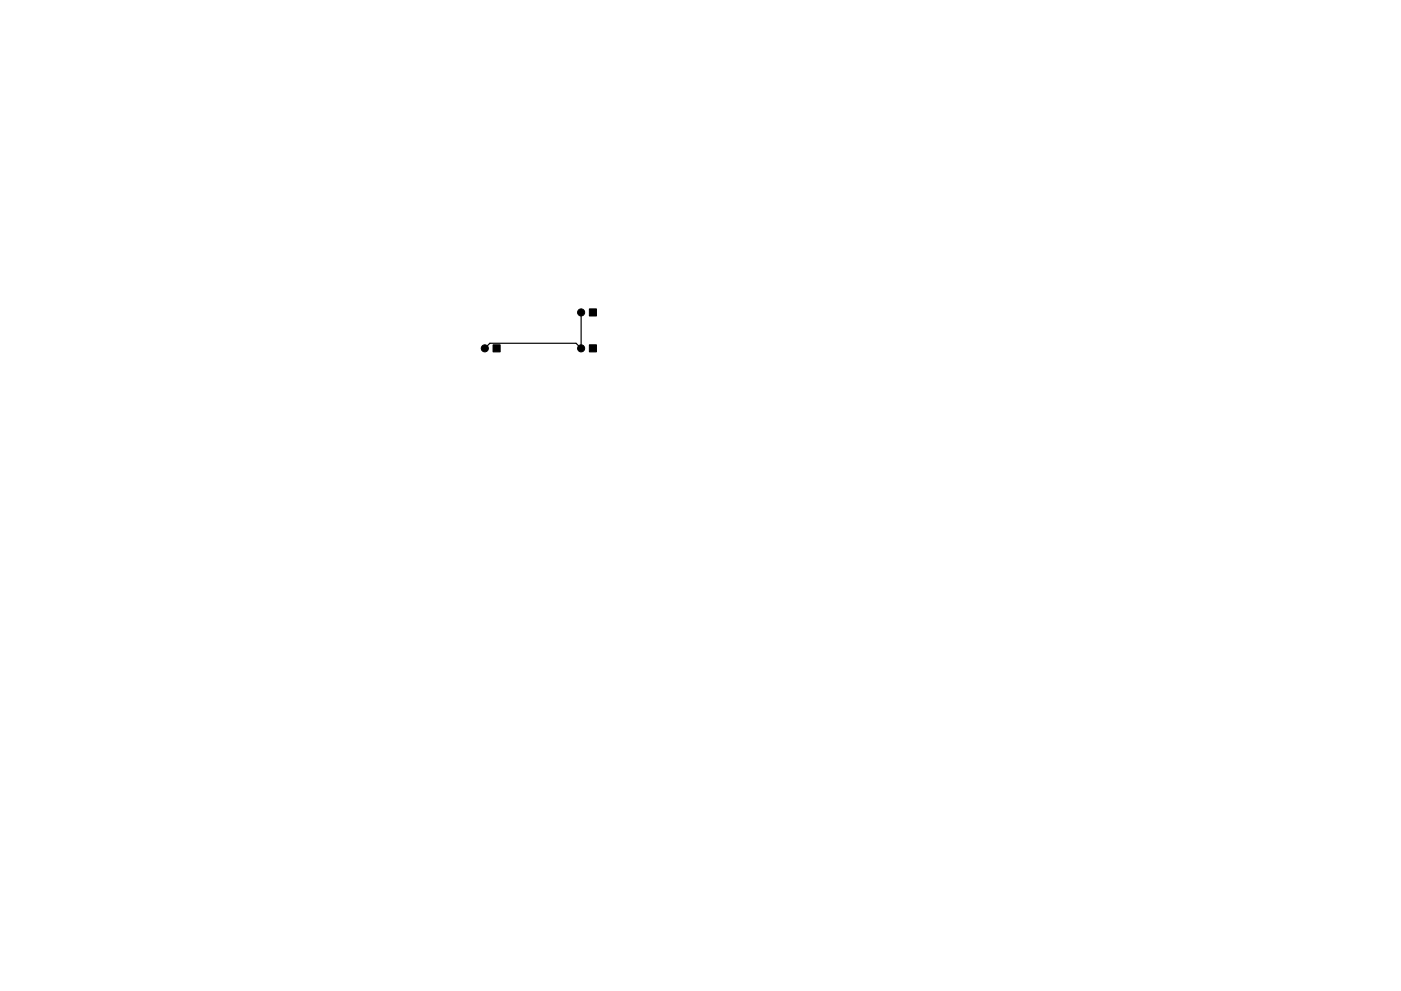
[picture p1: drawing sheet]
<svg xmlns="http://www.w3.org/2000/svg" width="297mm" height="210mm" viewBox="0 0 297 210" stroke-linecap="round" stroke-linejoin="round" font-family="sans-serif">
<g fill="#000" stroke="#000" stroke-width=".21">
<path d="M104.5 73.2h1.5v1.5h-1.5zM125 65.5h1.5v1.5h-1.5zM125 73.2h1.5v1.5h-1.5z"/>
<circle cx="102.8" cy="73.9" r=".75"/>
<circle cx="123.2" cy="73.9" r=".75"/>
<circle cx="123.2" cy="66.3" r=".75"/>
</g>
<path d="M123.2 66.3v7.6l-1.1-1.1h-18.2l-1.1 1.1" fill="none" stroke="#000" stroke-width=".25"/>
</svg>
